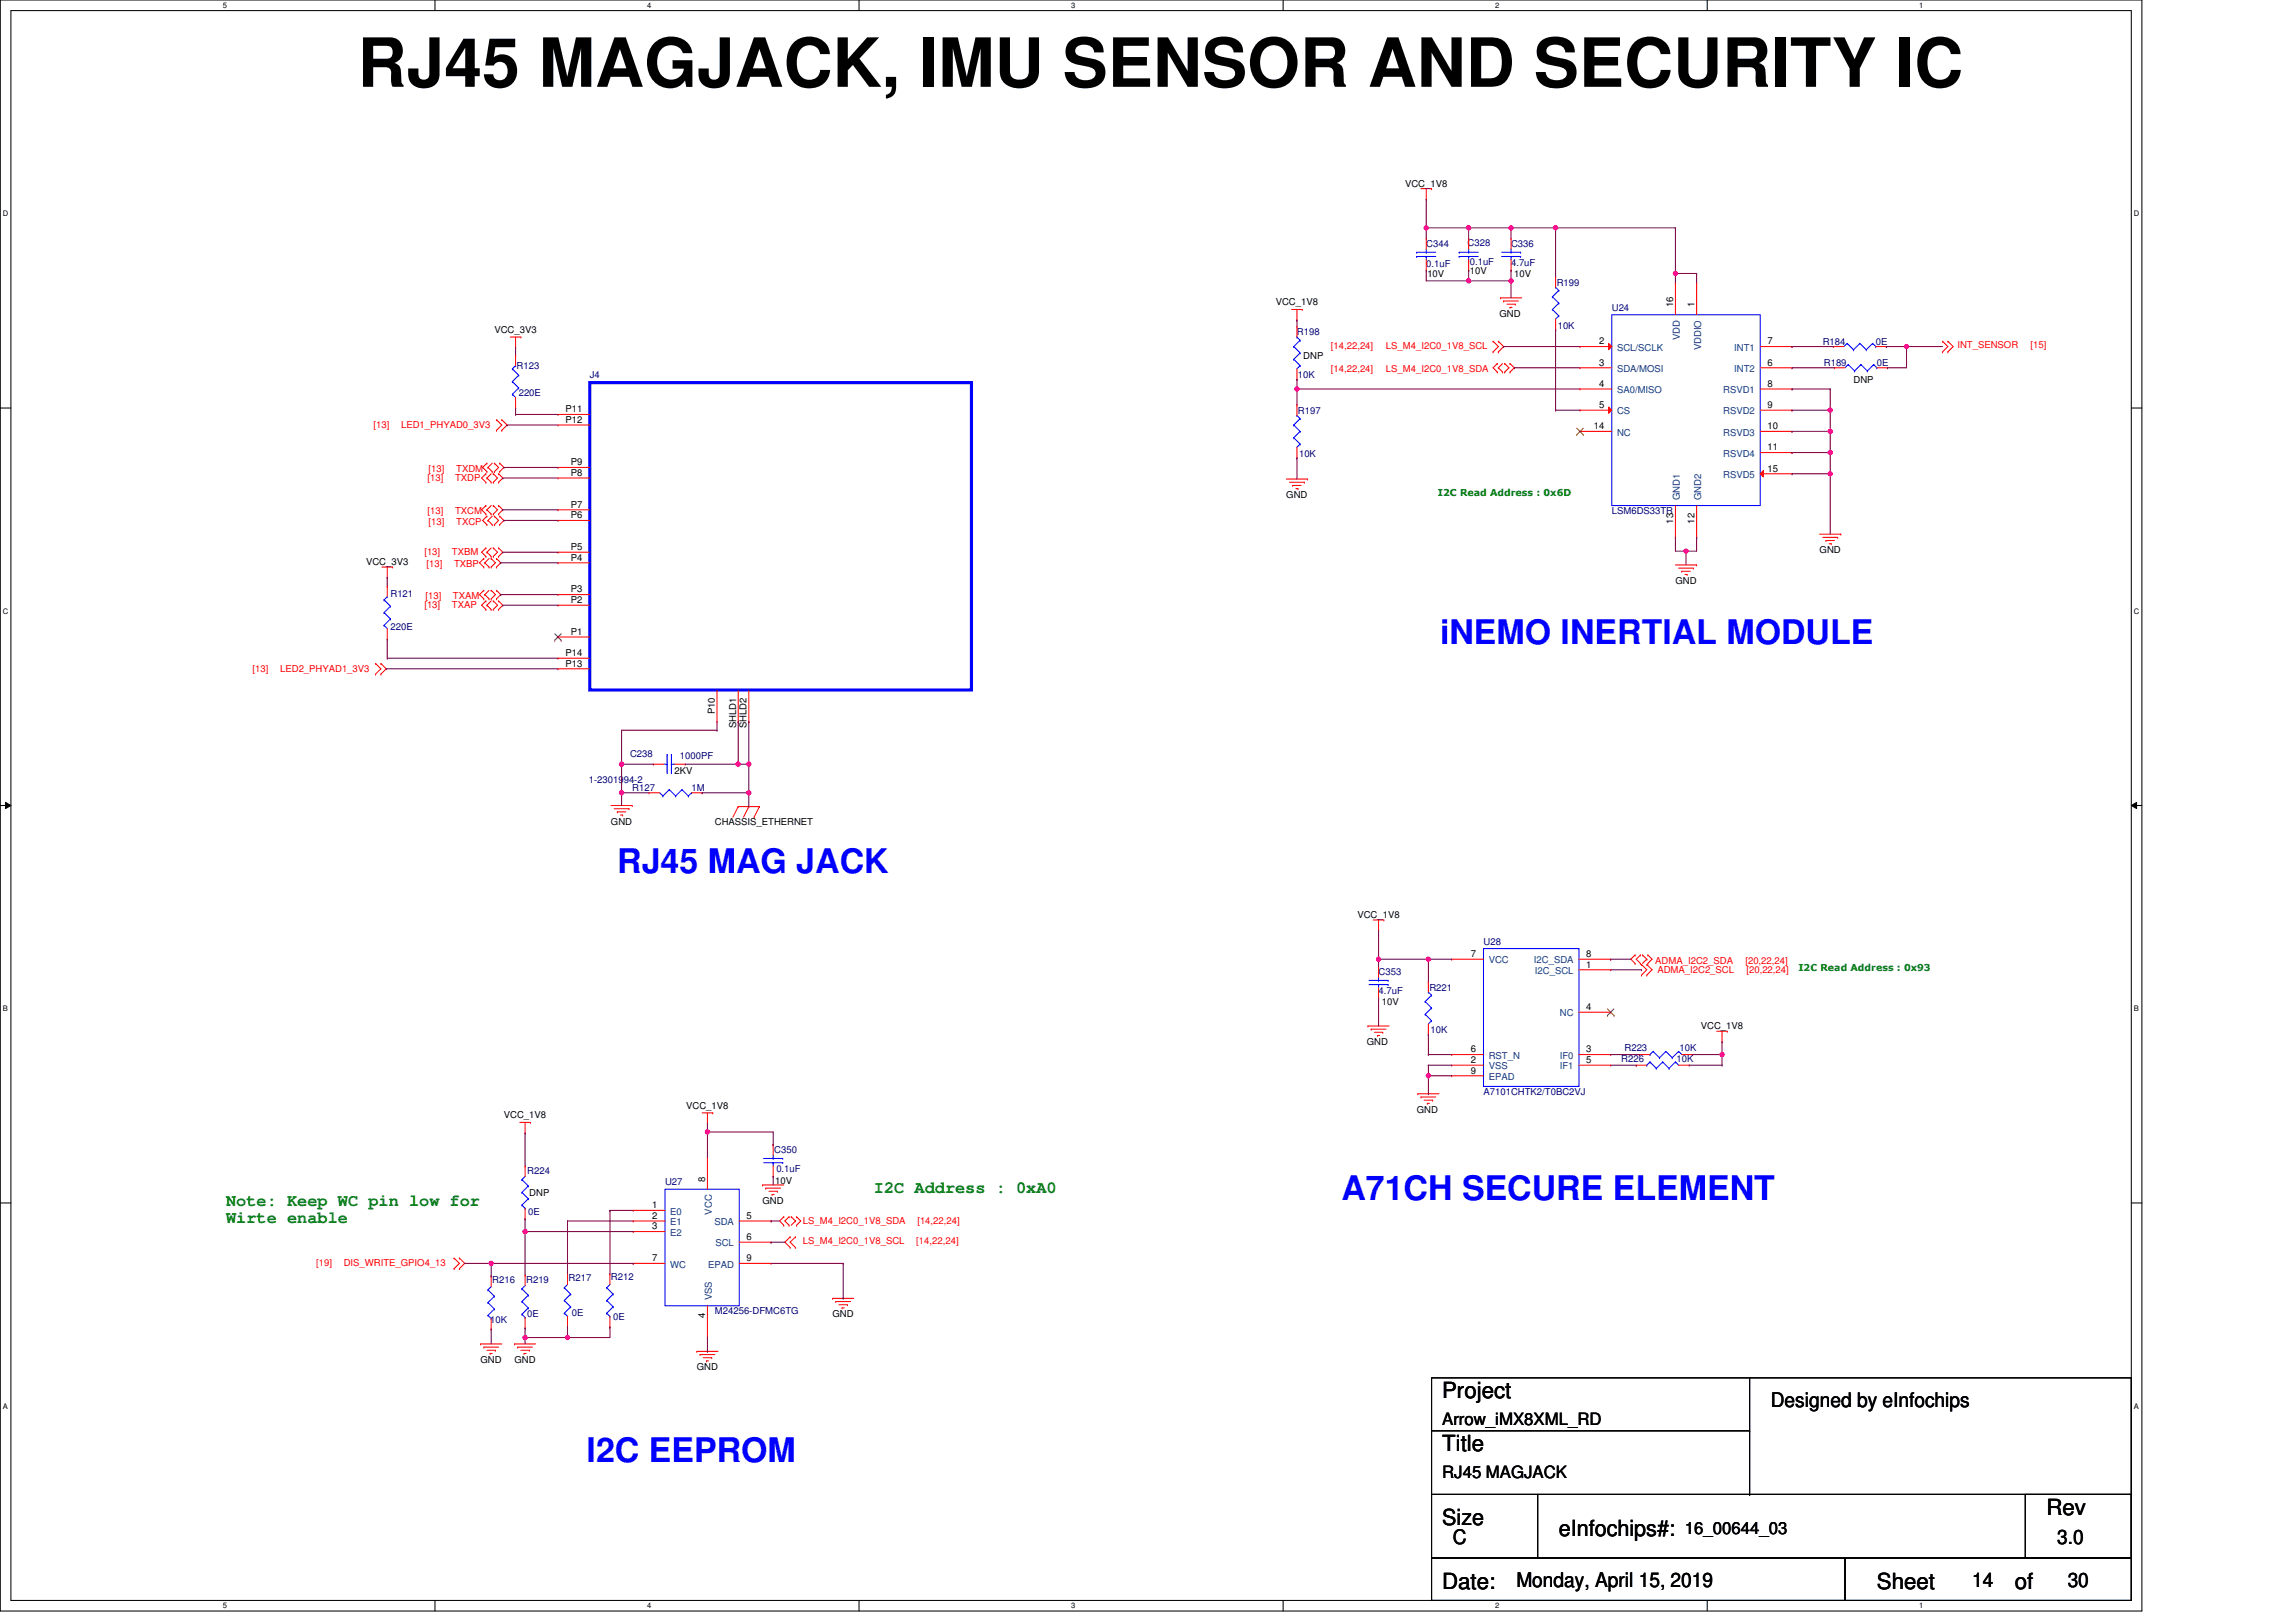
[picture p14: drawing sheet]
<svg xmlns="http://www.w3.org/2000/svg" width="297mm" height="210mm" viewBox="0 0 297 210" stroke-linecap="round" stroke-linejoin="round" font-family="sans-serif">
<defs><g id="words">
<text font-size="8.8" x="46.3" y="11.2">RJ45 MAGJACK, IMU SENSOR AND SECURITY IC</text>
<g font-size="4.4" fill="#00f">
<text x="186.3" y="83.4">iNEMO INERTIAL MODULE</text>
<text x="79.9" y="113">RJ45 MAG JACK</text>
<text x="173.5" y="155.3">A71CH SECURE ELEMENT</text>
<text x="75.9" y="189.1">I2C EEPROM</text>
</g>
<g font-size="2.9">
<text x="186.6" y="180.9">Project</text>
<text x="186.6" y="187.8">Title</text>
<text x="186.6" y="197.4">Size</text>
<text x="264.8" y="196">Rev</text>
<text x="201.7" y="198.7">eInfochips#:</text>
<text x="186.6" y="205.6">Date:</text>
<text x="242.8" y="205.6">Sheet</text>
<text x="260.6" y="205.6">of</text>
</g>
<g font-size="2.6">
<text x="229.1" y="182">Designed by eInfochips</text>
<text x="187.9" y="199.9">C</text>
<text x="266.1" y="199.9">3.0</text>
<text x="196.2" y="205.4">Monday, April 15, 2019</text>
<text x="255.2" y="205.4">14</text>
<text x="267.5" y="205.4">30</text>
</g>
<g font-size="2.2" fill="#008000">
<text x="113.1" y="154.3">I2C Address : 0xA0</text>
<text x="29.3" y="156.1">Note: Keep WC pin low for</text>
<text x="29.3" y="158.3">Wirte enable</text>
</g>
<g font-size="2.2">
<text x="186.6" y="184.4">Arrow_iMX8XML_RD</text>
<text x="186.6" y="191.3">RJ45 MAGJACK</text>
<text x="218" y="198.5">16_00644_03</text>
</g>
<g font-size="1.2">
<text x="181.8" y="24.1">VCC_1V8</text>
<text x="184.7" y="35.8">10V</text>
<text x="190.1" y="35.4">10V</text>
<text x="195.9" y="35.8">10V</text>
<text x="165" y="39.5">VCC_1V8</text>
<text x="194" y="41">GND</text>
<text x="216.5" y="39.8" transform="rotate(-90 216.5 39.8)">16</text>
<text x="219.2" y="39.8" transform="rotate(-90 219.2 39.8)">1</text>
<text x="64" y="43.1">VCC_3V3</text>
<text x="168.6" y="46.5">DNP</text>
<text x="206.9" y="44.6">2</text>
<text x="206.9" y="47.3">3</text>
<text x="228.7" y="47.3">6</text>
<text x="228.7" y="44.6">7</text>
<text x="73.2" y="53.4">P11</text>
<text x="206.9" y="50.1">4</text>
<text x="206.9" y="52.8">5</text>
<text x="228.7" y="50.1">8</text>
<text x="228.7" y="52.8">9</text>
<text x="239.8" y="49.5">DNP</text>
<text x="73.2" y="54.7">P12</text>
<text x="206.2" y="55.5">14</text>
<text x="228.7" y="55.5">10</text>
<text x="228.7" y="58.3">11</text>
<text x="73.8" y="60.2">P9</text>
<text x="73.8" y="61.6">P8</text>
<text x="73.8" y="65.7">P7</text>
<text x="166.4" y="64.5">GND</text>
<text x="228.7" y="61">15</text>
<text x="73.8" y="67.1">P6</text>
<text x="73.8" y="71.2">P5</text>
<text x="216.5" y="67.8" transform="rotate(-90 216.5 67.8)">13</text>
<text x="219.2" y="67.8" transform="rotate(-90 219.2 67.8)">12</text>
<text x="235.4" y="71.6">GND</text>
<text x="47.4" y="73.1">VCC_3V3</text>
<text x="73.8" y="72.6">P4</text>
<text x="73.8" y="76.7">P3</text>
<text x="216.8" y="75.6">GND</text>
<text x="73.8" y="82.2">P1</text>
<text x="73.8" y="78">P2</text>
<text x="73.2" y="86.3">P13</text>
<text x="73.2" y="84.9">P14</text>
<text x="92.5" y="92.4" transform="rotate(-90 92.5 92.4)">P10</text>
<text x="95.2" y="94.2" transform="rotate(-90 95.2 94.2)">SHLD1</text>
<text x="96.6" y="94.2" transform="rotate(-90 96.6 94.2)">SHLD2</text>
<text x="87.3" y="100.1">2KV</text>
<text x="79" y="106.7">GND</text>
<text x="92.5" y="106.7">CHASSIS_ETHERNET</text>
<text x="175.6" y="118.8">VCC_1V8</text>
<text x="190.3" y="123.9">7</text>
<text x="205.2" y="125.2">1</text>
<text x="205.2" y="123.9">8</text>
<text x="178.8" y="130">10V</text>
<text x="205.2" y="130.7">4</text>
<text x="176.8" y="135.2">GND</text>
<text x="190.3" y="137.6">2</text>
<text x="190.3" y="136.2">6</text>
<text x="205.2" y="136.2">3</text>
<text x="205.2" y="137.6">5</text>
<text x="220" y="133.2">VCC_1V8</text>
<text x="88.8" y="143.5">VCC_1V8</text>
<text x="190.3" y="138.9">9</text>
<text x="65.2" y="144.7">VCC_1V8</text>
<text x="183.3" y="144">GND</text>
<text x="68.5" y="154.7">DNP</text>
<text x="91.2" y="152.9" transform="rotate(-90 91.2 152.9)">8</text>
<text x="98.7" y="155.8">GND</text>
<text x="100.3" y="153.2">10V</text>
<text x="84.4" y="156.4">1</text>
<text x="84.4" y="157.7">2</text>
<text x="84.4" y="159.1">3</text>
<text x="96.6" y="157.7">5</text>
<text x="96.6" y="160.5">6</text>
<text x="84.4" y="163.2">7</text>
<text x="96.6" y="163.2">9</text>
<text x="91.2" y="170.6" transform="rotate(-90 91.2 170.6)">4</text>
<text x="107.7" y="170.5">GND</text>
<text x="62.2" y="176.4">GND</text>
<text x="66.6" y="176.4">GND</text>
<text x="90.2" y="177.4">GND</text>
</g>
<g font-size="1.2" fill="#000080">
<text x="184.5" y="32">C344</text>
<text x="184.5" y="34.6">0.1uF</text>
<text x="189.9" y="31.8">C328</text>
<text x="190.1" y="34.3">0.1uF</text>
<text x="195.5" y="32">C336</text>
<text x="195.5" y="34.4">4.7uF</text>
<text x="201.4" y="37">R199</text>
<text x="208.5" y="40.2">U24</text>
<text x="66.8" y="47.7">R123</text>
<text x="167.8" y="43.4">R198</text>
<text x="201.5" y="42.5">10K</text>
<text x="235.8" y="44.6">R184</text>
<text x="236" y="47.3">R189</text>
<text x="242.7" y="44.6">0E</text>
<text x="242.8" y="47.3">0E</text>
<text x="67.1" y="51.3">220E</text>
<text x="76.3" y="49">J4</text>
<text x="167.9" y="53.6">R197</text>
<text x="167.9" y="49">10K</text>
<text x="168.1" y="59.1">10K</text>
<text x="208.5" y="66.5">LSM6DS33TR</text>
<text x="50.5" y="77.2">R121</text>
<text x="50.5" y="81.5">220E</text>
<text x="76.2" y="101.4">1-2301994-2</text>
<text x="81.5" y="97.9">C238</text>
<text x="88" y="98.2">1000PF</text>
<text x="81.8" y="102.3">R127</text>
<text x="89.5" y="102.3">1M</text>
<text x="191.9" y="122.4">U28</text>
<text x="178.3" y="126.2">C353</text>
<text x="178.3" y="128.7">4.7uF</text>
<text x="184.9" y="128.3">R221</text>
<text x="185.1" y="133.7">10K</text>
<text x="209.8" y="137.4">R226</text>
<text x="210.2" y="136.1">R223</text>
<text x="216.9" y="137.4">10K</text>
<text x="217.3" y="136.1">10K</text>
<text x="191.9" y="141.7">A7101CHTK2/T0BC2VJ</text>
<text x="100.2" y="149.2">C350</text>
<text x="68.2" y="152">R224</text>
<text x="86" y="153.4">U27</text>
<text x="100.4" y="151.7">0.1uF</text>
<text x="68.3" y="157.2">0E</text>
<text x="63.7" y="166">R216</text>
<text x="68.1" y="166">R219</text>
<text x="73.6" y="165.8">R217</text>
<text x="79" y="165.7">R212</text>
<text x="63.4" y="171.2">10K</text>
<text x="68.2" y="170.5">0E</text>
<text x="74" y="170.4">0E</text>
<text x="79.3" y="170.8">0E</text>
<text x="92.5" y="170.1">M24256-DFMC6TG</text>
</g>
<g font-size="1.2" fill="#f00">
<text x="172.2" y="45.1">[14,22,24]</text>
<text x="179.3" y="45.1">LS_M4_I2C0_1V8_SCL</text>
<text x="253.2" y="45">INT_SENSOR</text>
<text x="262.7" y="45">[15]</text>
<text x="172.2" y="48.2">[14,22,24]</text>
<text x="179.3" y="48.2">LS_M4_I2C0_1V8_SDA</text>
<text x="48.3" y="55.4">[13]</text>
<text x="51.9" y="55.4">LED1_PHYAD0_3V3</text>
<text x="55.3" y="62.3">[13]</text>
<text x="55.4" y="61">[13]</text>
<text x="58.9" y="62.3">TXDP</text>
<text x="59" y="61">TXDM</text>
<text x="54.9" y="71.9">[13]</text>
<text x="55.3" y="66.5">[13]</text>
<text x="55.4" y="67.9">[13]</text>
<text x="58.5" y="71.9">TXBM</text>
<text x="58.9" y="66.5">TXCM</text>
<text x="59" y="67.9">TXCP</text>
<text x="55" y="77.5">[13]</text>
<text x="55.2" y="73.4">[13]</text>
<text x="58.6" y="77.5">TXAM</text>
<text x="58.7" y="73.4">TXBP</text>
<text x="54.9" y="78.7">[13]</text>
<text x="58.5" y="78.7">TXAP</text>
<text x="32.7" y="87">[13]</text>
<text x="36.2" y="87">LED2_PHYAD1_3V3</text>
<text x="214.1" y="124.7">ADMA_I2C2_SDA</text>
<text x="214.4" y="125.9">ADMA_I2C2_SCL</text>
<text x="225.8" y="124.7">[20,22,24]</text>
<text x="225.9" y="125.9">[20,22,24]</text>
<text x="103.9" y="158.4">LS_M4_I2C0_1V8_SDA</text>
<text x="103.9" y="161">LS_M4_I2C0_1V8_SCL</text>
<text x="118.5" y="161">[14,22,24]</text>
<text x="118.7" y="158.4">[14,22,24]</text>
<text x="40.9" y="163.8">[19]</text>
<text x="44.5" y="163.8">DIS_WRITE_GPIO4_13</text>
</g>
<g font-size="1.2" fill="#004080">
<text x="209.2" y="45.4">SCL/SCLK</text>
<text x="217.3" y="44" transform="rotate(-90 217.3 44)">VDD</text>
<text x="220.1" y="45.3" transform="rotate(-90 220.1 45.3)">VDDIO</text>
<text x="224.4" y="45.4">INT1</text>
<text x="209.2" y="48.1">SDA/MOSI</text>
<text x="209.2" y="50.9">SA0/MISO</text>
<text x="209.2" y="53.6">CS</text>
<text x="222.9" y="50.9">RSVD1</text>
<text x="222.9" y="53.6">RSVD2</text>
<text x="224.4" y="48.1">INT2</text>
<text x="209.2" y="56.4">NC</text>
<text x="222.9" y="56.4">RSVD3</text>
<text x="222.9" y="59.1">RSVD4</text>
<text x="217.3" y="64.7" transform="rotate(-90 217.3 64.7)">GND1</text>
<text x="220.1" y="64.7" transform="rotate(-90 220.1 64.7)">GND2</text>
<text x="222.9" y="61.9">RSVD5</text>
<text x="192.6" y="124.7">VCC</text>
<text x="198.5" y="124.7">I2C_SDA</text>
<text x="198.6" y="126.1">I2C_SCL</text>
<text x="201.8" y="131.5">NC</text>
<text x="192.6" y="137">RST_N</text>
<text x="201.8" y="137">IF0</text>
<text x="192.6" y="138.4">VSS</text>
<text x="192.6" y="139.8">EPAD</text>
<text x="201.8" y="138.4">IF1</text>
<text x="86.7" y="157.2">E0</text>
<text x="86.7" y="158.6">E1</text>
<text x="86.7" y="159.9">E2</text>
<text x="92.1" y="157.2" transform="rotate(-90 92.1 157.2)">VCC</text>
<text x="92.4" y="158.6">SDA</text>
<text x="92.6" y="161.3">SCL</text>
<text x="86.7" y="164">WC</text>
<text x="91.6" y="164">EPAD</text>
<text x="92.1" y="168.3" transform="rotate(-90 92.1 168.3)">VSS</text>
</g>
<g font-size="1.2" fill="#008000">
<text x="186" y="64.2">I2C Read Address : 0x6D</text>
<text x="232.7" y="125.6">I2C Read Address : 0x93</text>
</g>
<g font-size="1">
<text x="28.8" y="1">5</text>
<text x="83.7" y="1">4</text>
<text x="138.6" y="1">3</text>
<text x="193.4" y="1">2</text>
<text x="248.3" y="1">1</text>
<text x=".4" y="28">D</text>
<text x="276.1" y="28">D</text>
<text x=".4" y="79.4">C</text>
<text x="276.1" y="79.4">C</text>
<text x=".4" y="130.8">B</text>
<text x="276.1" y="130.8">B</text>
<text x=".4" y="182.3">A</text>
<text x="276.1" y="182.3">A</text>
<text x="28.8" y="208.1">5</text>
<text x="83.7" y="208.1">4</text>
<text x="138.6" y="208.1">3</text>
<text x="193.4" y="208.1">2</text>
<text x="248.3" y="208.1">1</text>
</g>
</g></defs>
<path d="M0 0h277.1v208.5h-277.1zM1.4 1.4h274.3v205.7h-274.3z" fill="none" stroke="#000" stroke-width=".13"/>
<g fill="#fff">
<path d="M28.8 .1h.6v1.1h-.6z"/>
<path d="M28.8 207.3h.6v1.1h-.6z"/>
</g>
<path d="M56.3 0v1.4M56.3 207.1v1.4" fill="none" stroke="#000" stroke-width=".13"/>
<g fill="#fff">
<path d="M83.7 .1h.6v1.1h-.6z"/>
<path d="M83.7 207.3h.6v1.1h-.6z"/>
</g>
<path d="M111.1 0v1.4M111.1 207.1v1.4" fill="none" stroke="#000" stroke-width=".13"/>
<g fill="#fff">
<path d="M138.6 .1h.5v1.1h-.5z"/>
<path d="M138.6 207.3h.5v1.1h-.5z"/>
</g>
<path d="M166 0v1.4M166 207.1v1.4" fill="none" stroke="#000" stroke-width=".13"/>
<g fill="#fff">
<path d="M193.4 .1h.6v1.1h-.6z"/>
<path d="M193.4 207.3h.6v1.1h-.6z"/>
</g>
<path d="M220.9 0v1.4M220.9 207.1v1.4" fill="none" stroke="#000" stroke-width=".13"/>
<g fill="#fff">
<path d="M248.3 .1h.5v1.1h-.5z"/>
<path d="M248.3 207.3h.5v1.1h-.5z"/>
<path d="M.4 27.1h.7v1.1h-.7z"/>
<path d="M276.1 27.1h.7v1.1h-.7z"/>
<path d="M.4 78.5h.7v1.1h-.7z"/>
<path d="M276.1 78.5h.7v1.1h-.7z"/>
</g>
<path d="M0 52.8h1.4M275.7 52.8h1.4" fill="none" stroke="#000" stroke-width=".13"/>
<g fill="#fff">
<path d="M.4 130h.6v1.1h-.6z"/>
<path d="M276.1 130h.6v1.1h-.6z"/>
</g>
<path d="M0 104.2h1.4M.7 103.8l.7 .4-.7 .4zM275.7 104.2l.7-.4v.8zM275.7 104.2h1.4" fill="none" stroke="#000" stroke-width=".13"/>
<path d="M.7 103.8l.7 .4-.7 .4zM275.7 104.2l.7-.4v.8z" fill="#000"/>
<g fill="#fff">
<path d="M.4 181.4h.6v1.1h-.6z"/>
<path d="M276.1 181.4h.6v1.1h-.6z"/>
</g>
<path d="M0 155.7h1.4M275.7 155.7h1.4M185.2 178.3h90.5v15.1h-90.5zM226.4 178.3v15.1M185.2 193.4h13.7v8.2h-13.7zM185.2 185.2h41.2M198.9 193.4h76.8v8.2h-76.8zM226.4 193.4h.1M226.4 185.2h.1M262 193.4h13.7v8.2h-13.7zM185.2 201.6h53.5v5.5h-53.5zM238.7 201.6h37v5.5h-37z" fill="none" stroke="#000" stroke-width=".13"/>
<g fill="none" stroke="#f00" stroke-width=".13">
<path d="M183.8 24.4h1.4M184.5 25.8h.1M184.5 24.4v1.4M185.2 24.4h.1M194.1 38.5h.1M194.1 38.5h2.8M194.5 39h.1M194.5 39h2M194.9 39.4h1.1M195.4 39.8h.1M195.4 39.8h.2M196 39.4h.1"/>
<path d="M219.5 36.6h.1M219.5 36.6v4.1M63 59.9h.1M63 59.9l-.6 .6 .6 .5M63.7 59.9l-.6 .6M64 59.9h.1M64 59.9l.5 .6-.5 .5M64.2 54.3h.1M64.2 55.7h.1M64.2 54.3l.7 .7-.7 .7M64.6 59.9h.1M64.6 59.9l.6 .6-.6 .5"/>
<path d="M64.9 55.7h.1M64.9 54.3h.1M64.9 54.3l.7 .7-.7 .7M66 43.6h1.4M66.7 45h.1M66.7 43.6v1.4M67.4 43.6h.1M72.2 53.6h.1M72.2 55h.1M72.2 53.6h4.1M72.2 55h4.1M167.1 40h1.4"/>
<path d="M167.8 41.4h.1M167.8 40v1.4M168.5 40h.1M193.2 45.5h.1M193.2 44.2h.1M193.2 44.2l.6 .7-.6 .6M193.7 47h.1M193.7 48.1h.1M193.7 47l-.5 .6 .5 .5M193.8 44.2h.1M193.8 45.5h.1M193.8 47.6h.1"/>
<path d="M193.8 44.2l.7 .7-.7 .6M193.8 47.6l.6 .5M194.4 48.1h.1M194.4 47l-.6 .6M194.7 48.1h.1M194.7 47h.1M194.7 47l.5 .6-.5 .5M195.4 48.1h.1M195.4 47h.1M195.4 47l.5 .6-.5 .5M204.4 55.8h.1M204.4 55.8h4.1"/>
<path d="M227.7 50.3h4.1M231.8 50.3h.1M251.3 44.2h.1M251.3 45.5h.1M251.3 44.2l.7 .7-.7 .6M252 44.2h.1M252 45.5h.1M252 44.2l.7 .7-.7 .6M49.4 73.4h1.4M50.1 74.8h.1M50.1 73.4v1.4M50.8 73.4h.1"/>
<path d="M62.6 72.3h.1M62.6 73.4h.1M62.6 76.4h.1M62.6 77.5h.1M62.6 72.3l-.6 .5 .6 .6M62.6 76.4l-.6 .5 .6 .6M62.7 72.8h.1M62.7 76.9h.1M62.7 72.8l.6 .6M62.7 76.9l.6 .6M62.9 61.3h.1M62.9 62.4h.1"/>
<path d="M62.9 65.4h.1M62.9 66.5h.1M62.9 70.9h.1M62.9 72h.1M62.9 77.8h.1M62.9 78.9h.1M62.9 61.3l-.6 .6 .6 .5M62.9 65.4l-.6 .6 .6 .5M62.9 70.9l-.6 .6 .6 .5M62.9 77.8l-.6 .5 .6 .6M63 61h.1M63 61.9h.1"/>
<path d="M63 66h.1M63 66.8h.1M63 67.9h.1M63 71.5h.1M63 78.3h.1M63 61.9l.5 .5M63 66l.5 .5M63 66.8l-.6 .5 .6 .6M63 71.5l.5 .5M63 78.3l.5 .6M63.1 60.5h.1M63.1 67.3h.1"/>
<path d="M63.1 60.5l.6 .5M63.1 67.3l.6 .6M63.3 73.4h.1M63.3 77.5h.1M63.3 72.3l-.6 .5M63.3 76.4l-.6 .5M63.5 62.4h.1M63.5 66.5h.1M63.5 72h.1M63.5 73.4h.1M63.5 72.3h.1M63.5 77.5h.1"/>
<path d="M63.5 76.4h.1M63.5 78.9h.1M63.5 61.3l-.5 .6M63.5 65.4l-.5 .6M63.5 70.9l-.5 .6M63.5 72.3l.6 .5-.6 .6M63.5 76.4l.6 .5-.6 .6M63.5 77.8l-.5 .5M63.7 61h.1M63.7 67.9h.1M63.7 66.8l-.6 .5M63.8 62.4h.1"/>
<path d="M63.8 61.3h.1M63.8 66.5h.1M63.8 65.4h.1M63.8 72h.1M63.8 70.9h.1M63.8 78.9h.1M63.8 77.8h.1M63.8 61.3l.6 .6-.6 .5M63.8 65.4l.6 .6-.6 .5M63.8 70.9l.6 .6-.6 .5M63.8 77.8l.6 .5-.6 .6M64 61h.1"/>
<path d="M64 67.9h.1M64 66.8h.1M64 66.8l.5 .5-.5 .6M64.2 73.4h.1M64.2 72.3h.1M64.2 77.5h.1M64.2 76.4h.1M64.2 72.3l.6 .5-.6 .6M64.2 76.4l.6 .5-.6 .6M64.5 62.4h.1M64.5 61.3h.1M64.5 66.5h.1"/>
<path d="M64.5 65.4h.1M64.5 72h.1M64.5 70.9h.1M64.5 78.9h.1M64.5 77.8h.1M64.5 61.3l.6 .6-.6 .5M64.5 65.4l.6 .6-.6 .5M64.5 70.9l.6 .6-.6 .5M64.5 77.8l.6 .5-.6 .6M64.6 61h.1M64.6 67.9h.1M64.6 66.8h.1"/>
<path d="M64.6 66.8l.6 .5-.6 .6M72.2 60.5h.1M72.2 61.9h.1M72.2 67.3h.1M72.2 71.5h.1M72.2 66h.1M72.2 72.8h.1M72.2 76.9h.1M72.2 78.3h.1M72.2 60.5h4.1M72.2 61.9h4.1M72.2 67.3h4.1"/>
<path d="M72.2 71.5h4.1M72.2 66h4.1M72.2 72.8h4.1M72.2 76.9h4.1M72.2 78.3h4.1M166.4 62h2.8M166.8 62.4h1.9M167.2 62.8h.1M167.2 62.8h1.1M167.6 63.2h.3M167.9 63.2h.1M168.7 62.4h.1"/>
<path d="M169.2 62h.1M216.8 73.1h2.7M217.2 73.5h1.9M217.6 73.9h.1M217.6 73.9h1.1M218 74.3h.3M218.3 74.3h.1M219.1 73.5h.1M219.5 73.1h.1M235.4 69.1h2.8M235.8 69.5h1.9M236.2 70h.1"/>
<path d="M236.2 70h1.1M236.6 70.4h.3M236.9 70.4h.1M237.7 69.5h.1M238.2 69.1h.1M48.6 85.9h.1M48.6 87.2h.1M48.6 85.9l.7 .7-.7 .6M49.3 87.2h.1M49.3 85.9h.1M49.3 85.9l.7 .7-.7 .6M72.2 82.4h.1"/>
<path d="M72.2 86.6h.1M72.2 85.2h.1M72.2 82.4h4.1M72.2 86.6h4.1M72.2 85.2h4.1M92.8 93.4h.1M92.8 89.3v4.1M95.5 93.4h.1M95.5 89.3v4.1M96.9 93.4h.1M96.9 89.3v4.1M79 104.2h2.8"/>
<path d="M79.5 104.7h1.9M79.9 105.1h.1M79.9 105.1h1.1M80.3 105.5h.3M80.6 105.5h.1M81.4 104.7h.1M81.8 104.2h.1M95.5 104.4h.1M95.5 104.4l-.7 1.4M95.5 104.4h2.7M96.9 104.4h.1M96.9 104.4l-.7 1.4"/>
<path d="M97.6 105.8h.1M98.2 104.4h.1M98.2 104.4l-.6 1.4M177.7 119.1h1.3M178.3 119.1v1.3M179 119.1h.1M177 132.8h.1M177 132.8h2.7M177.4 133.2h.1M177.4 133.2h1.9M177.8 133.6h1.1M178.2 134h.1"/>
<path d="M178.2 134h.3M178.3 120.4h.1M178.9 133.6h.1M187.8 137.8h.1M187.8 136.5h.1M187.8 124.1h.1M187.8 139.2h.1M187.8 137.8h4.1M187.8 136.5h4.1M187.8 124.1h4.1M187.8 139.2h4.1M204.3 125.5h4.1"/>
<path d="M204.3 137.8h4.1M204.3 136.5h4.1M204.3 131h4.1M204.3 124.1h4.1M208.4 125.5h.1M208.4 136.5h.1M208.4 131h.1M208.4 137.8h.1M208.4 124.1h.1M211.5 123.6h.1M211.5 124.7h.1M211.5 123.6l-.5 .5 .5 .6"/>
<path d="M212.2 123.6h.1M212.2 124.7h.1M212.2 123.6l-.5 .5 .5 .6M212.4 124.8h.1M212.4 126.2h.1M212.4 124.8l.6 .7-.6 .7M212.5 123.6h.1M212.5 123.6l.5 .5M213 124.1h.1M213 124.8h.1M213 126.2h.1M213 124.1l-.5 .6"/>
<path d="M213 124.8l.7 .7-.7 .7M213.2 124.7h.1M213.2 123.6h.1M213.2 123.6l.5 .5-.5 .6M222.1 133.5h1.4M222.8 134.8h.1M222.8 133.5v1.3M223.5 133.5h.1M67.2 145.2h1.4M67.9 146.6h.1M67.9 145.2v1.4M68.6 145.2h.1"/>
<path d="M90.8 144h1.4M91.5 145.4h.1M91.5 144v1.4M92.2 144h.1M98.7 153.3h.1M98.7 153.3h2.7M99.1 153.8h.1M99.1 153.8h1.9M99.5 154.2h1.1M99.9 154.6h.1M99.9 154.6h.3M100.6 154.2h.1"/>
<path d="M101.4 157.5h.1M101.4 158.6h.1M101.4 157.5l-.5 .5 .5 .6M102.1 157.5h.1M102.1 158.6h.1M102.1 157.5l-.6 .5 .6 .6M102.4 157.5h.1M102.4 157.5l.5 .5M102.9 158h.1M102.9 158l-.5 .6M103 158.6h.1M103 157.5h.1"/>
<path d="M103 157.5l.6 .5-.6 .6M183.4 141.5h.1M183.4 141.5h2.8M183.8 142h.1M183.8 142h2M184.2 142.4h1.1M184.7 142.8h.1M184.7 142.8h.2M185.3 142.4h.1M58.7 162.8h.1M58.7 164.2h.1M58.7 162.8l.7 .7-.7 .7"/>
<path d="M59.4 164.2h.1M59.4 162.8h.1M59.4 162.8l.7 .7-.7 .7M62.2 173.9h.1M62.2 173.9h2.7M62.6 174.3h.1M62.6 174.3h1.9M63 174.7h1.1M63.4 175.2h.1M63.4 175.2h.3M63.5 165.1h.1M63.5 172h.1"/>
<path d="M63.5 165.1v1.4M63.5 170.6v1.4M64.1 174.7h.1M66.6 173.9h.1M66.6 173.9h2.7M67 174.3h.1M67 174.3h1.9M67.4 174.7h1.1M67.8 175.2h.1M67.8 175.2h.3M68.5 174.7h.1M90.2 174.9h.1"/>
<path d="M90.2 174.9h2.7M90.6 175.3h.1M90.6 175.3h1.9M91 175.7h1.1M91.4 176.1h.1M91.4 176.1h.3M92.1 175.7h.1M102.2 161.4h.1M102.2 160.1h.1M102.2 160.1l-.7 .7 .7 .6M102.9 160.1h.1M102.9 161.4h.1"/>
<path d="M102.9 160.1l-.7 .7 .7 .6M107.7 168h.1M107.7 168h2.8M108.1 168.4h.1M108.1 168.4h1.9M108.5 168.8h1.1M108.9 169.3h.1M108.9 169.3h.3M109.6 168.8h.1"/>
</g>
<g fill="none" stroke="#00f" stroke-width=".13">
<path d="M208.5 40.7h19.2v24.7h-19.2zM191.9 122.8h12.4v17.8h-12.4zM63.1 166.9h.1M63.1 168.6h.1M63.1 170.2h.1M63.1 166.9l.9 .8M63.1 168.6l.9 .8M63.1 170.2l.4 .4M63.5 170.6h.1M63.5 166.5l-.4 .4M64 167.7h.1M64 169.4h.1"/>
<path d="M64 167.7l-.9 .9M64 169.4l-.9 .8"/>
</g>
<path d="M204 56.2h.1M204 55.4l.8 .8M204.8 55.4l-.8 .8M204.8 56.2h.1M71.8 82.9h.1M71.8 82l.8 .9M72.6 82l-.8 .9M72.6 82.9h.1M208 131.4h.1M208 130.6l.8 .8M208.8 130.6l-.8 .8M208.8 131.4h.1" fill="none" stroke="#804000" stroke-width=".13"/>
<path d="M76.3 49.5h49.4v39.8h-49.4z" fill="none" stroke="#00f" stroke-width=".41"/>
<path d="M208.1 44.4l.4 .5-.4 .4z" fill="#f00"/>
<path d="M204.4 44.9h.1M204.4 47.6h.1M204.4 50.3h.1M204.4 44.9h4.1M204.4 47.6h4.1M204.4 50.3h4.1M208.1 44.4l.4 .5-.4 .4zM227.7 47.6h4.1M231.8 47.6h.1M216.8 69.5h.1M216.8 65.4v4.1" fill="none" stroke="#f00" stroke-width=".13"/>
<path d="M208.1 52.7l.4 .4-.4 .4z" fill="#f00"/>
<path d="M216.8 36.6h.1M216.8 36.6v4.1M204.4 53.1h.1M204.4 53.1h4.1M208.1 52.7l.4 .4-.4 .4zM227.7 53.1h4.1M227.7 44.9h4.1M231.8 44.9h.1M231.8 53.1h.1M219.5 69.5h.1M219.5 65.4v4.1" fill="none" stroke="#f00" stroke-width=".13"/>
<path d="M227.7 61.3l.4-.4v.8z" fill="#f00"/>
<g fill="none" stroke="#f00" stroke-width=".13">
<path d="M184.5 30.9h.1M184.5 35h.1M184.5 30.9v1.3M184.5 33.6v1.4M190 30.9h.1M190 35h.1M190 30.9v1.3M190 33.6v1.4M195.5 30.9h.1M195.5 35h.1M195.5 30.9v1.3M195.5 33.6v1.4"/>
<path d="M201.3 35.8h.1M201.3 35.8v1.4M66.7 52.8h.1M66.7 45.9h.1M66.7 45.9v1.4M66.7 51.4v1.4M167.8 49.1h.1M167.8 42.2h.1M167.8 59.3h.1M167.8 52.4h.1M167.8 42.2v1.4M167.8 47.7v1.4"/>
<path d="M167.8 52.4v1.4M167.8 57.9v1.4M201.3 42.7h.1M201.3 41.3v1.4M227.7 55.8h4.1M227.7 58.6h4.1M231.8 55.8h.1M231.8 58.6h.1M237.2 44.9h.1M237.2 44.9h1.4M237.3 47.6h.1M237.3 47.6h1.4"/>
<path d="M242.7 44.9h1.3M242.8 47.6h1.4M244 44.9h.1M244.2 47.6h.1M50.1 75.9h.1M50.1 75.9v1.3M227.7 61.3l.4-.4v.8zM227.7 61.3h4.1M231.8 61.3h.1M50.1 82.7h.1M50.1 81.3v1.4M84.5 98.9h.1"/>
<path d="M84.5 98.9h1.4M87.3 98.9h1.3M88.6 98.9h.1M84 102.6h.1M84 102.6h1.4M89.5 102.6h1.3M90.8 102.6h.1M178.3 125.1h.1M178.3 129.2h.1M178.3 125.1v1.4M178.3 127.8v1.4M184.8 133.9h.1"/>
<path d="M184.8 127h.1M184.8 127v1.4M184.8 132.5v1.4M211.7 137.8h.1M211.7 137.8h1.3M212.1 136.5h.1M212.1 136.5h1.4M217.2 137.8h1.3M217.6 136.5h1.3M218.5 137.8h.1M218.9 136.5h.1M67.9 150.9h.1"/>
<path d="M67.9 157.7h.1M67.9 150.9v1.3M67.9 156.4v1.3M81.9 156.6h.1M81.9 158h.1M81.9 159.4h.1M81.9 156.6h4.1M81.9 158h4.1M81.9 159.4h4.1M91.5 149.8h.1M91.5 149.8v4.1M95.6 158h4.2"/>
<path d="M99.8 158h.1M100 148.1h.1M100 152.2h.1M100 148.1v1.4M100 150.9v1.3M67.9 165h.1M67.9 171.9h.1M67.9 165v1.4M67.9 170.5v1.4M73.4 164.9h.1M73.4 171.7h.1M73.4 164.9v1.3"/>
<path d="M73.4 170.4v1.3M78.9 164.9h.1M78.9 171.7h.1M78.9 164.9v1.3M78.9 170.4v1.3M81.9 163.5h.1M81.9 163.5h4.1M91.5 173.1h.1M91.5 169v4.1M95.6 160.8h4.2M95.6 163.5h4.2M99.8 160.8h.1"/>
<path d="M99.8 163.5h.1"/>
</g>
<g fill="none" stroke="#00f" stroke-width=".13">
<path d="M183.3 33.2h.1M183.3 32.6h.1M183.3 33.2h2.5M183.3 32.6h2.5M184.5 33.2h.1M184.5 32.6h.1M184.5 32.2v.4M184.5 33.2v.4M188.8 33.2h.1M188.8 32.6h.1M188.8 33.2h2.4M188.8 32.6h2.4"/>
<path d="M190 33.2h.1M190 32.6h.1M190 32.2v.4M190 33.2v.4M194.3 33.2h2.4M194.3 32.6h2.4M195.5 33.2h.1M195.5 32.6h.1M195.5 32.2v.4M195.5 33.2v.4M196.7 33.2h.1M196.7 32.6h.1"/>
<path d="M200.8 38.4h.1M200.8 38.4l.9 .8M201.3 37.2h.1M201.3 37.2l.4 .4M201.7 39.2h.1M201.7 37.6h.1M201.7 39.2l-.9 .8M201.7 37.6l-.9 .8M66.3 51h.1M66.3 49.4h.1M66.3 47.7h.1M66.3 51l.4 .4"/>
<path d="M66.3 49.4l.8 .8M66.3 47.7l.8 .9M66.7 47.3h.1M66.7 47.3l-.4 .4M67.1 50.2h.1M67.1 48.6h.1M67.1 50.2l-.8 .8M67.1 48.6l-.8 .8M167.4 46.5h.1M167.4 44.9h.1M167.4 56.6h.1M167.4 55h.1"/>
<path d="M167.4 46.5l.8 .8M167.4 44.9l.8 .8M167.4 56.6l.8 .9M167.4 55l.8 .8M167.8 43.6h.1M167.8 53.8h.1M167.8 43.6l.4 .4M167.8 53.8l.4 .4M168.2 47.3h.1M168.2 45.7h.1M168.2 44h.1M168.2 57.5h.1"/>
<path d="M168.2 55.8h.1M168.2 54.2h.1M168.2 47.3l-.4 .4M168.2 45.7l-.8 .8M168.2 44l-.8 .9M168.2 57.5l-.4 .4M168.2 55.8l-.8 .8M168.2 54.2l-.8 .8M200.8 40h.1M200.8 40l.9 .9M201.7 40.9h.1M201.7 40.9l-.4 .4"/>
<path d="M239 44.4h.1M239 44.4l-.4 .5M239 44.4l.8 .9M239.1 47.2h.1M239.1 47.2l-.4 .4M239.1 47.2l.8 .8M239.8 45.3h.1M239.9 48h.1M240.6 44.4h.1M240.6 44.4l-.8 .9M240.6 44.4l.8 .9M240.8 47.2h.1"/>
<path d="M240.8 47.2l-.9 .8M240.8 47.2l.8 .8M241.4 45.3h.1M241.6 48h.1M242.3 44.4h.1M242.3 44.4l-.9 .9M242.3 44.4l.4 .5M242.4 47.2h.1M242.4 47.2l-.8 .8M242.4 47.2l.4 .4M242.7 44.9h.1M242.8 47.6h.1"/>
<path d="M49.7 79.3h.1M49.7 77.6h.1M49.7 79.3l.8 .8M49.7 77.6l.8 .9M50.1 77.2h.1M50.1 77.2l-.4 .4M50.5 78.5h.1M50.5 78.5l-.8 .8M49.7 80.9h.1M49.7 80.9l.4 .4M50.5 80.1h.1M50.5 80.1l-.8 .8"/>
<path d="M85.9 98.9h.4M86.3 97.7h.1M86.3 98.9h.1M86.3 97.7v2.4M86.9 97.7h.1M86.9 98.9h.1M86.9 97.7v2.4M86.9 98.9h.4M85.4 102.6l.4 .4M85.8 103h.1M86.6 102.2h.1M86.6 102.2l-.8 .8"/>
<path d="M86.6 102.2l.8 .8M87.4 103h.1M88.2 102.2h.1M88.2 102.2l-.8 .8M88.2 102.2l.9 .8M89.1 103h.1M89.5 102.6h.1M89.5 102.6l-.4 .4M177.1 127.4h2.5M177.1 126.9h2.5M178.3 127.4h.1M178.3 126.9h.1"/>
<path d="M178.3 126.5v.4M178.3 127.4v.4M179.6 127.4h.1M179.6 126.9h.1M184.4 131.3h.1M184.4 129.6h.1M184.4 131.3l.8 .8M184.4 129.6l.8 .8M184.8 128.4h.1M184.8 128.4l.4 .4M185.2 132.1h.1M185.2 130.4h.1"/>
<path d="M185.2 128.8h.1M185.2 132.1l-.4 .4M185.2 130.4l-.8 .9M185.2 128.8l-.8 .8M213 137.8h.1M213.5 136.5h.1M213.5 137.4h.1M213.5 137.4l.8 .9M213.5 137.4l-.5 .4M213.9 136.1h.1M213.9 136.1l.8 .8M213.9 136.1l-.4 .4"/>
<path d="M214.3 138.3h.1M214.7 136.9h.1M215.1 137.4h.1M215.1 137.4l.8 .9M215.1 137.4l-.8 .9M215.5 136.1h.1M215.5 136.1l.8 .8M215.5 136.1l-.8 .8M215.9 138.3h.1M216.3 136.9h.1M216.8 137.4h.1M216.8 137.4l.4 .4"/>
<path d="M216.8 137.4l-.9 .9M217.2 136.1h.1M217.2 136.1l.4 .4M217.2 136.1l-.9 .8M67.5 152.7h.1M67.5 154.3h.1M67.5 155.9h.1M67.5 152.7l.8 .8M67.5 154.3l.8 .8M67.5 155.9l.4 .5M67.9 156.4h.1M67.9 152.2l-.4 .5"/>
<path d="M68.3 153.5h.1M68.3 155.1h.1M68.3 153.5l-.8 .8M68.3 155.1l-.8 .8M86 153.9h9.6v15.1h-9.6zM98.8 150.5h2.5M98.8 149.9h2.5M100 150.5h.1M100 149.9h.1M100 149.5v.4M100 150.5v.4M101.3 150.5h.1"/>
<path d="M101.3 149.9h.1M67.5 166.8h.1M67.5 168.4h.1M67.5 170.1h.1M67.5 166.8l.8 .8M67.5 168.4l.8 .9M67.5 170.1l.4 .4M67.9 170.5h.1M67.9 166.4l-.4 .4M68.3 167.6h.1M68.3 169.3h.1M68.3 167.6l-.8 .8"/>
<path d="M68.3 169.3l-.8 .8M73 166.6h.1M73 168.3h.1M73 169.9h.1M73 166.6l.8 .9M73 168.3l.8 .8M73 169.9l.4 .5M73.4 170.4h.1M73.4 166.2l-.4 .4M73.8 167.5h.1M73.8 169.1h.1M73.8 167.5l-.8 .8"/>
<path d="M73.8 169.1l-.8 .8M78.5 166.6h.1M78.5 168.3h.1M78.5 169.9h.1M78.5 166.6l.8 .9M78.5 168.3l.8 .8M78.5 169.9l.4 .5M78.9 170.4h.1M78.9 166.2l-.4 .4M79.3 167.5h.1M79.3 169.1h.1M79.3 167.5l-.8 .8"/>
<path d="M79.3 169.1l-.8 .8"/>
</g>
<path d="M67.9 146.6h.1M67.9 146.6v4.3M91.5 145.4h.1M91.5 145.4v1.1" fill="none" stroke="#800040" stroke-width=".13"/>
<circle cx="91.5" cy="146.5" r=".27" fill="#f0f"/>
<circle cx="91.5" cy="146.5" r=".27" fill="none" stroke="#f0f" stroke-width=".13"/>
<g fill="none" stroke="#800040" stroke-width=".13">
<path d="M67.9 157.7h.1M67.9 159.4h.1M67.9 157.7v7.3M67.9 159.4h14M73.4 158h.1M73.4 158v6.9M73.4 158h8.5M78.9 156.6h.1M78.9 156.6v8.3M78.9 156.6h3M91.5 146.5h.1M91.5 146.5h8.5v1.6"/>
<path d="M91.5 146.5v3.3M99.8 158h.1M99.8 158h1.1M100 148.1h.1M100 152.2h.1M100 152.2v1.1"/>
</g>
<circle cx="67.9" cy="159.4" r=".27" fill="#f0f"/>
<circle cx="67.9" cy="159.4" r=".27" fill="none" stroke="#f0f" stroke-width=".13"/>
<path d="M60.1 163.5h21.8M63.5 163.5h.1M81.9 163.5h.1M99.8 160.8h.1M99.8 160.8h1.7" fill="none" stroke="#800040" stroke-width=".13"/>
<circle cx="63.5" cy="163.5" r=".27" fill="#f0f"/>
<circle cx="63.5" cy="163.5" r=".27" fill="none" stroke="#f0f" stroke-width=".13"/>
<g fill="none" stroke="#800040" stroke-width=".13">
<path d="M63.5 165.1h.1M63.5 172h.1M63.5 163.5v1.6M63.5 172v1.9M67.9 171.9h.1M67.9 173.1h.1M67.9 171.9v1.2M73.4 171.7h.1M73.4 171.7v1.4h-5.5M78.9 171.7h.1M78.9 171.7v1.4M99.8 163.5h9.3"/>
<path d="M109.1 163.5h.1M109.1 168h.1M109.1 163.5v4.5"/>
</g>
<circle cx="73.4" cy="173.1" r=".27" fill="#f0f"/>
<circle cx="73.4" cy="173.1" r=".27" fill="none" stroke="#f0f" stroke-width=".13"/>
<circle cx="67.9" cy="173.1" r=".27" fill="#f0f"/>
<circle cx="67.9" cy="173.1" r=".27" fill="none" stroke="#f0f" stroke-width=".13"/>
<path d="M178.3 120.4h.1M178.3 120.4v3.7M67.9 173.1h.1M67.9 173.1v.8M73.4 173.1h.1M73.4 173.1h5.5M91.5 174.9h.1M91.5 173.1v1.8" fill="none" stroke="#800040" stroke-width=".13"/>
<circle cx="178.3" cy="124.1" r=".27" fill="#f0f"/>
<circle cx="178.3" cy="124.1" r=".27" fill="none" stroke="#f0f" stroke-width=".13"/>
<path d="M178.3 124.1h.1M178.3 124.1h9.5M178.3 124.1v1M184.8 124.1h.1" fill="none" stroke="#800040" stroke-width=".13"/>
<circle cx="184.8" cy="124.1" r=".27" fill="#f0f"/>
<circle cx="184.8" cy="124.1" r=".27" fill="none" stroke="#f0f" stroke-width=".13"/>
<g fill="none" stroke="#800040" stroke-width=".13">
<path d="M178.3 129.2h.1M178.3 129.2v3.6M184.8 124.1h.1M184.8 133.9h.1M184.8 136.5h.1M184.8 124.1v2.9M184.8 133.9v2.6M184.8 136.5h3M208.4 124.1h.1M208.4 124.1h2.6M208.4 125.5h4M208.4 136.5h3.7"/>
<path d="M212.1 136.5h.1M212.4 125.5h.1M218.9 136.5h3.9M222.8 134.8h.1M222.8 136.5h.1M222.8 134.8v3"/>
</g>
<circle cx="222.8" cy="136.5" r=".27" fill="#f0f"/>
<circle cx="222.8" cy="136.5" r=".27" fill="none" stroke="#f0f" stroke-width=".13"/>
<path d="M184.8 137.8h.1M184.8 139.2h.1M184.8 137.8h3M184.8 137.8v3.7M184.8 139.2h3M208.4 137.8h3.3M211.7 137.8h.1M218.5 137.8h4.3M222.8 137.8h.1M184.8 141.5h.1" fill="none" stroke="#800040" stroke-width=".13"/>
<circle cx="184.8" cy="139.2" r=".27" fill="#f0f"/>
<circle cx="184.8" cy="139.2" r=".27" fill="none" stroke="#f0f" stroke-width=".13"/>
<path d="M184.5 25.8h.1M184.5 25.8v3.7" fill="none" stroke="#800040" stroke-width=".13"/>
<circle cx="184.5" cy="29.5" r=".27" fill="#f0f"/>
<circle cx="184.5" cy="29.5" r=".27" fill="none" stroke="#f0f" stroke-width=".13"/>
<path d="M184.5 29.5h.1M184.5 29.5v1.4M184.5 29.5h11M190 29.5h.1M195.5 29.5h.1" fill="none" stroke="#800040" stroke-width=".13"/>
<circle cx="190" cy="29.5" r=".27" fill="#f0f"/>
<circle cx="190" cy="29.5" r=".27" fill="none" stroke="#f0f" stroke-width=".13"/>
<circle cx="195.5" cy="29.5" r=".27" fill="#f0f"/>
<circle cx="195.5" cy="29.5" r=".27" fill="none" stroke="#f0f" stroke-width=".13"/>
<path d="M190 29.5h.1M190 29.5v1.4M195.5 29.5h.1M195.5 29.5h21.3M195.5 29.5v1.4M201.3 29.5h.1" fill="none" stroke="#800040" stroke-width=".13"/>
<circle cx="201.2" cy="29.5" r=".27" fill="#f0f"/>
<circle cx="201.2" cy="29.5" r=".27" fill="none" stroke="#f0f" stroke-width=".13"/>
<path d="M201.3 29.5h.1M201.3 29.5v6.3M216.8 29.5h.1M216.8 29.5v5.9" fill="none" stroke="#800040" stroke-width=".13"/>
<circle cx="216.7" cy="35.4" r=".27" fill="#f0f"/>
<circle cx="216.7" cy="35.4" r=".27" fill="none" stroke="#f0f" stroke-width=".13"/>
<g fill="none" stroke="#800040" stroke-width=".13">
<path d="M184.5 35h.1M184.5 35v1.3h11M190 35h.1M190 36.3h.1M190 35v1.3M195.5 35h.1M195.5 36.3h.1M195.5 35v1.3M216.8 35.4h.1M216.8 35.4h2.7M216.8 35.4v1.2M219.5 35.4h.1"/>
<path d="M219.5 35.4v1.2"/>
</g>
<circle cx="190" cy="36.3" r=".27" fill="#f0f"/>
<circle cx="190" cy="36.3" r=".27" fill="none" stroke="#f0f" stroke-width=".13"/>
<circle cx="195.5" cy="36.3" r=".27" fill="#f0f"/>
<circle cx="195.5" cy="36.3" r=".27" fill="none" stroke="#f0f" stroke-width=".13"/>
<path d="M195.5 36.3h.1M195.5 36.3v2.2M167.8 41.4h.1M167.8 41.4v.8M194.5 44.9h.1M194.5 44.9h9.9M201.3 42.7h.1M201.3 42.7v10.4M231.8 44.9h.1M231.8 44.9h5.4M244 44.9h.1M244 44.9h2.7" fill="none" stroke="#800040" stroke-width=".13"/>
<circle cx="246.7" cy="44.8" r=".27" fill="#f0f"/>
<circle cx="246.7" cy="44.8" r=".27" fill="none" stroke="#f0f" stroke-width=".13"/>
<path d="M167.8 49.1h.1M167.8 50.3h.1M167.8 49.1v3.3M167.8 50.3h36.6M195.9 47.6h.1M195.9 47.6h8.5M231.8 47.6h.1M231.8 47.6h5.5M244.2 47.6h.1M246.7 44.9h.1M246.7 44.9h4.6M246.7 44.9v2.7h-2.5" fill="none" stroke="#800040" stroke-width=".13"/>
<circle cx="167.8" cy="50.3" r=".27" fill="#f0f"/>
<circle cx="167.8" cy="50.3" r=".27" fill="none" stroke="#f0f" stroke-width=".13"/>
<path d="M201.3 53.1h.1M201.3 53.1h3.1M231.8 50.3h.1M231.8 53.1h.1M231.8 50.3h5M231.8 53.1h5M236.8 50.3h.1M236.8 53.1h.1M236.8 50.3v5.5" fill="none" stroke="#800040" stroke-width=".13"/>
<circle cx="236.8" cy="55.8" r=".27" fill="#f0f"/>
<circle cx="236.8" cy="55.8" r=".27" fill="none" stroke="#f0f" stroke-width=".13"/>
<circle cx="236.8" cy="53.1" r=".27" fill="#f0f"/>
<circle cx="236.8" cy="53.1" r=".27" fill="none" stroke="#f0f" stroke-width=".13"/>
<path d="M231.8 55.8h.1M231.8 55.8h5M236.8 55.8h.1M236.8 55.8v2.8" fill="none" stroke="#800040" stroke-width=".13"/>
<circle cx="236.8" cy="58.6" r=".27" fill="#f0f"/>
<circle cx="236.8" cy="58.6" r=".27" fill="none" stroke="#f0f" stroke-width=".13"/>
<path d="M167.8 59.3h.1M167.8 59.3v2.7M231.8 58.6h.1M231.8 58.6h5M236.8 58.6h.1M236.8 58.6v10.5M231.8 61.3h.1M231.8 61.3h5M236.8 61.3h.1" fill="none" stroke="#800040" stroke-width=".13"/>
<circle cx="236.8" cy="61.3" r=".27" fill="#f0f"/>
<circle cx="236.8" cy="61.3" r=".27" fill="none" stroke="#f0f" stroke-width=".13"/>
<path d="M216.8 69.5h.1M216.8 69.5v1.8h1.3M218.1 71.3h.1M218.1 71.3v1.8M219.5 69.5h.1M219.5 69.5v1.8" fill="none" stroke="#800040" stroke-width=".13"/>
<circle cx="218.1" cy="71.3" r=".27" fill="#f0f"/>
<circle cx="218.1" cy="71.3" r=".27" fill="none" stroke="#f0f" stroke-width=".13"/>
<g fill="none" stroke="#800040" stroke-width=".13">
<path d="M65.6 55h.1M65.6 55h6.6M66.7 45h.1M66.7 53.6h.1M66.7 52.8h.1M66.7 45v.9M66.7 52.8v.8M66.7 53.6h5.5M50.1 74.8h.1M50.1 74.8v1.1M64.8 72.8h.1M64.8 76.9h.1"/>
<path d="M64.8 72.8h7.4M64.8 76.9h7.4M65.1 61.9h.1M65.1 66h.1M65.1 71.5h.1M65.1 78.3h.1M65.1 61.9h7.1M65.1 66h7.1M65.1 71.5h7.1M65.1 78.3h7.1M65.2 60.5h.1M65.2 67.3h.1"/>
<path d="M65.2 60.5h7M65.2 67.3h7M218.1 71.3h.1M218.1 71.3h1.4M50 86.6h.1M50 86.6h22.2M50.1 82.7h.1M50.1 85.2h.1M50.1 82.7v2.5M50.1 85.2h22.1M80.4 94.5h.1M80.4 98.9h.1"/>
<path d="M80.4 94.5h12.4M80.4 94.5v8.1M80.4 98.9h4.1M92.8 94.5h.1M92.8 93.4v1.1M95.5 93.4h.1M95.5 93.4v5.5M96.9 93.4h.1M96.9 93.4v5.5M80.4 102.6h.1"/>
</g>
<circle cx="80.4" cy="98.9" r=".27" fill="#f0f"/>
<circle cx="80.4" cy="98.9" r=".27" fill="none" stroke="#f0f" stroke-width=".13"/>
<path d="M88.6 98.9h8.3M95.5 98.9h.1" fill="none" stroke="#800040" stroke-width=".13"/>
<circle cx="96.9" cy="98.9" r=".27" fill="#f0f"/>
<circle cx="96.9" cy="98.9" r=".27" fill="none" stroke="#f0f" stroke-width=".13"/>
<circle cx="95.5" cy="98.9" r=".27" fill="#f0f"/>
<circle cx="95.5" cy="98.9" r=".27" fill="none" stroke="#f0f" stroke-width=".13"/>
<path d="M96.9 98.9v3.7M80.4 102.6h.1M80.4 102.6v1.6M96.9 102.6h.1" fill="none" stroke="#800040" stroke-width=".13"/>
<circle cx="80.4" cy="102.6" r=".27" fill="#f0f"/>
<circle cx="80.4" cy="102.6" r=".27" fill="none" stroke="#f0f" stroke-width=".13"/>
<path d="M80.4 102.6h.1M80.4 102.6h3.6M90.8 102.6h.1M90.8 102.6h6.1" fill="none" stroke="#800040" stroke-width=".13"/>
<circle cx="96.9" cy="102.6" r=".27" fill="#f0f"/>
<circle cx="96.9" cy="102.6" r=".27" fill="none" stroke="#f0f" stroke-width=".13"/>
<path d="M96.9 102.6h.1M96.9 102.6v1.8" fill="none" stroke="#800040" stroke-width=".13"/>
<circle cx="91.5" cy="146.5" r=".27" fill="#f0f"/>
<circle cx="91.5" cy="146.5" r=".27" fill="none" stroke="#f0f" stroke-width=".13"/>
<circle cx="67.9" cy="159.4" r=".27" fill="#f0f"/>
<circle cx="67.9" cy="159.4" r=".27" fill="none" stroke="#f0f" stroke-width=".13"/>
<circle cx="63.5" cy="163.5" r=".27" fill="#f0f"/>
<circle cx="63.5" cy="163.5" r=".27" fill="none" stroke="#f0f" stroke-width=".13"/>
<circle cx="73.4" cy="173.1" r=".27" fill="#f0f"/>
<circle cx="73.4" cy="173.1" r=".27" fill="none" stroke="#f0f" stroke-width=".13"/>
<circle cx="67.9" cy="173.1" r=".27" fill="#f0f"/>
<circle cx="67.9" cy="173.1" r=".27" fill="none" stroke="#f0f" stroke-width=".13"/>
<circle cx="178.3" cy="124.1" r=".27" fill="#f0f"/>
<circle cx="178.3" cy="124.1" r=".27" fill="none" stroke="#f0f" stroke-width=".13"/>
<circle cx="184.8" cy="124.1" r=".27" fill="#f0f"/>
<circle cx="184.8" cy="124.1" r=".27" fill="none" stroke="#f0f" stroke-width=".13"/>
<circle cx="222.8" cy="136.5" r=".27" fill="#f0f"/>
<circle cx="222.8" cy="136.5" r=".27" fill="none" stroke="#f0f" stroke-width=".13"/>
<circle cx="184.8" cy="139.2" r=".27" fill="#f0f"/>
<circle cx="184.8" cy="139.2" r=".27" fill="none" stroke="#f0f" stroke-width=".13"/>
<circle cx="184.5" cy="29.5" r=".27" fill="#f0f"/>
<circle cx="184.5" cy="29.5" r=".27" fill="none" stroke="#f0f" stroke-width=".13"/>
<circle cx="190" cy="29.5" r=".27" fill="#f0f"/>
<circle cx="190" cy="29.5" r=".27" fill="none" stroke="#f0f" stroke-width=".13"/>
<circle cx="195.5" cy="29.5" r=".27" fill="#f0f"/>
<circle cx="195.5" cy="29.5" r=".27" fill="none" stroke="#f0f" stroke-width=".13"/>
<circle cx="201.2" cy="29.5" r=".27" fill="#f0f"/>
<circle cx="201.2" cy="29.5" r=".27" fill="none" stroke="#f0f" stroke-width=".13"/>
<circle cx="216.7" cy="35.4" r=".27" fill="#f0f"/>
<circle cx="216.7" cy="35.4" r=".27" fill="none" stroke="#f0f" stroke-width=".13"/>
<circle cx="190" cy="36.3" r=".27" fill="#f0f"/>
<circle cx="190" cy="36.3" r=".27" fill="none" stroke="#f0f" stroke-width=".13"/>
<circle cx="195.5" cy="36.3" r=".27" fill="#f0f"/>
<circle cx="195.5" cy="36.3" r=".27" fill="none" stroke="#f0f" stroke-width=".13"/>
<circle cx="246.7" cy="44.8" r=".27" fill="#f0f"/>
<circle cx="246.7" cy="44.8" r=".27" fill="none" stroke="#f0f" stroke-width=".13"/>
<circle cx="167.8" cy="50.3" r=".27" fill="#f0f"/>
<circle cx="167.8" cy="50.3" r=".27" fill="none" stroke="#f0f" stroke-width=".13"/>
<circle cx="236.8" cy="55.8" r=".27" fill="#f0f"/>
<circle cx="236.8" cy="55.8" r=".27" fill="none" stroke="#f0f" stroke-width=".13"/>
<circle cx="236.8" cy="53.1" r=".27" fill="#f0f"/>
<circle cx="236.8" cy="53.1" r=".27" fill="none" stroke="#f0f" stroke-width=".13"/>
<circle cx="236.8" cy="58.6" r=".27" fill="#f0f"/>
<circle cx="236.8" cy="58.6" r=".27" fill="none" stroke="#f0f" stroke-width=".13"/>
<circle cx="236.8" cy="61.3" r=".27" fill="#f0f"/>
<circle cx="236.8" cy="61.3" r=".27" fill="none" stroke="#f0f" stroke-width=".13"/>
<circle cx="218.1" cy="71.3" r=".27" fill="#f0f"/>
<circle cx="218.1" cy="71.3" r=".27" fill="none" stroke="#f0f" stroke-width=".13"/>
<circle cx="80.4" cy="98.9" r=".27" fill="#f0f"/>
<circle cx="80.4" cy="98.9" r=".27" fill="none" stroke="#f0f" stroke-width=".13"/>
<circle cx="96.9" cy="98.9" r=".27" fill="#f0f"/>
<circle cx="96.9" cy="98.9" r=".27" fill="none" stroke="#f0f" stroke-width=".13"/>
<circle cx="95.5" cy="98.9" r=".27" fill="#f0f"/>
<circle cx="95.5" cy="98.9" r=".27" fill="none" stroke="#f0f" stroke-width=".13"/>
<circle cx="80.4" cy="102.6" r=".27" fill="#f0f"/>
<circle cx="80.4" cy="102.6" r=".27" fill="none" stroke="#f0f" stroke-width=".13"/>
<circle cx="96.9" cy="102.6" r=".27" fill="#f0f"/>
<circle cx="96.9" cy="102.6" r=".27" fill="none" stroke="#f0f" stroke-width=".13"/>
<use href="#words"/>
</svg>
